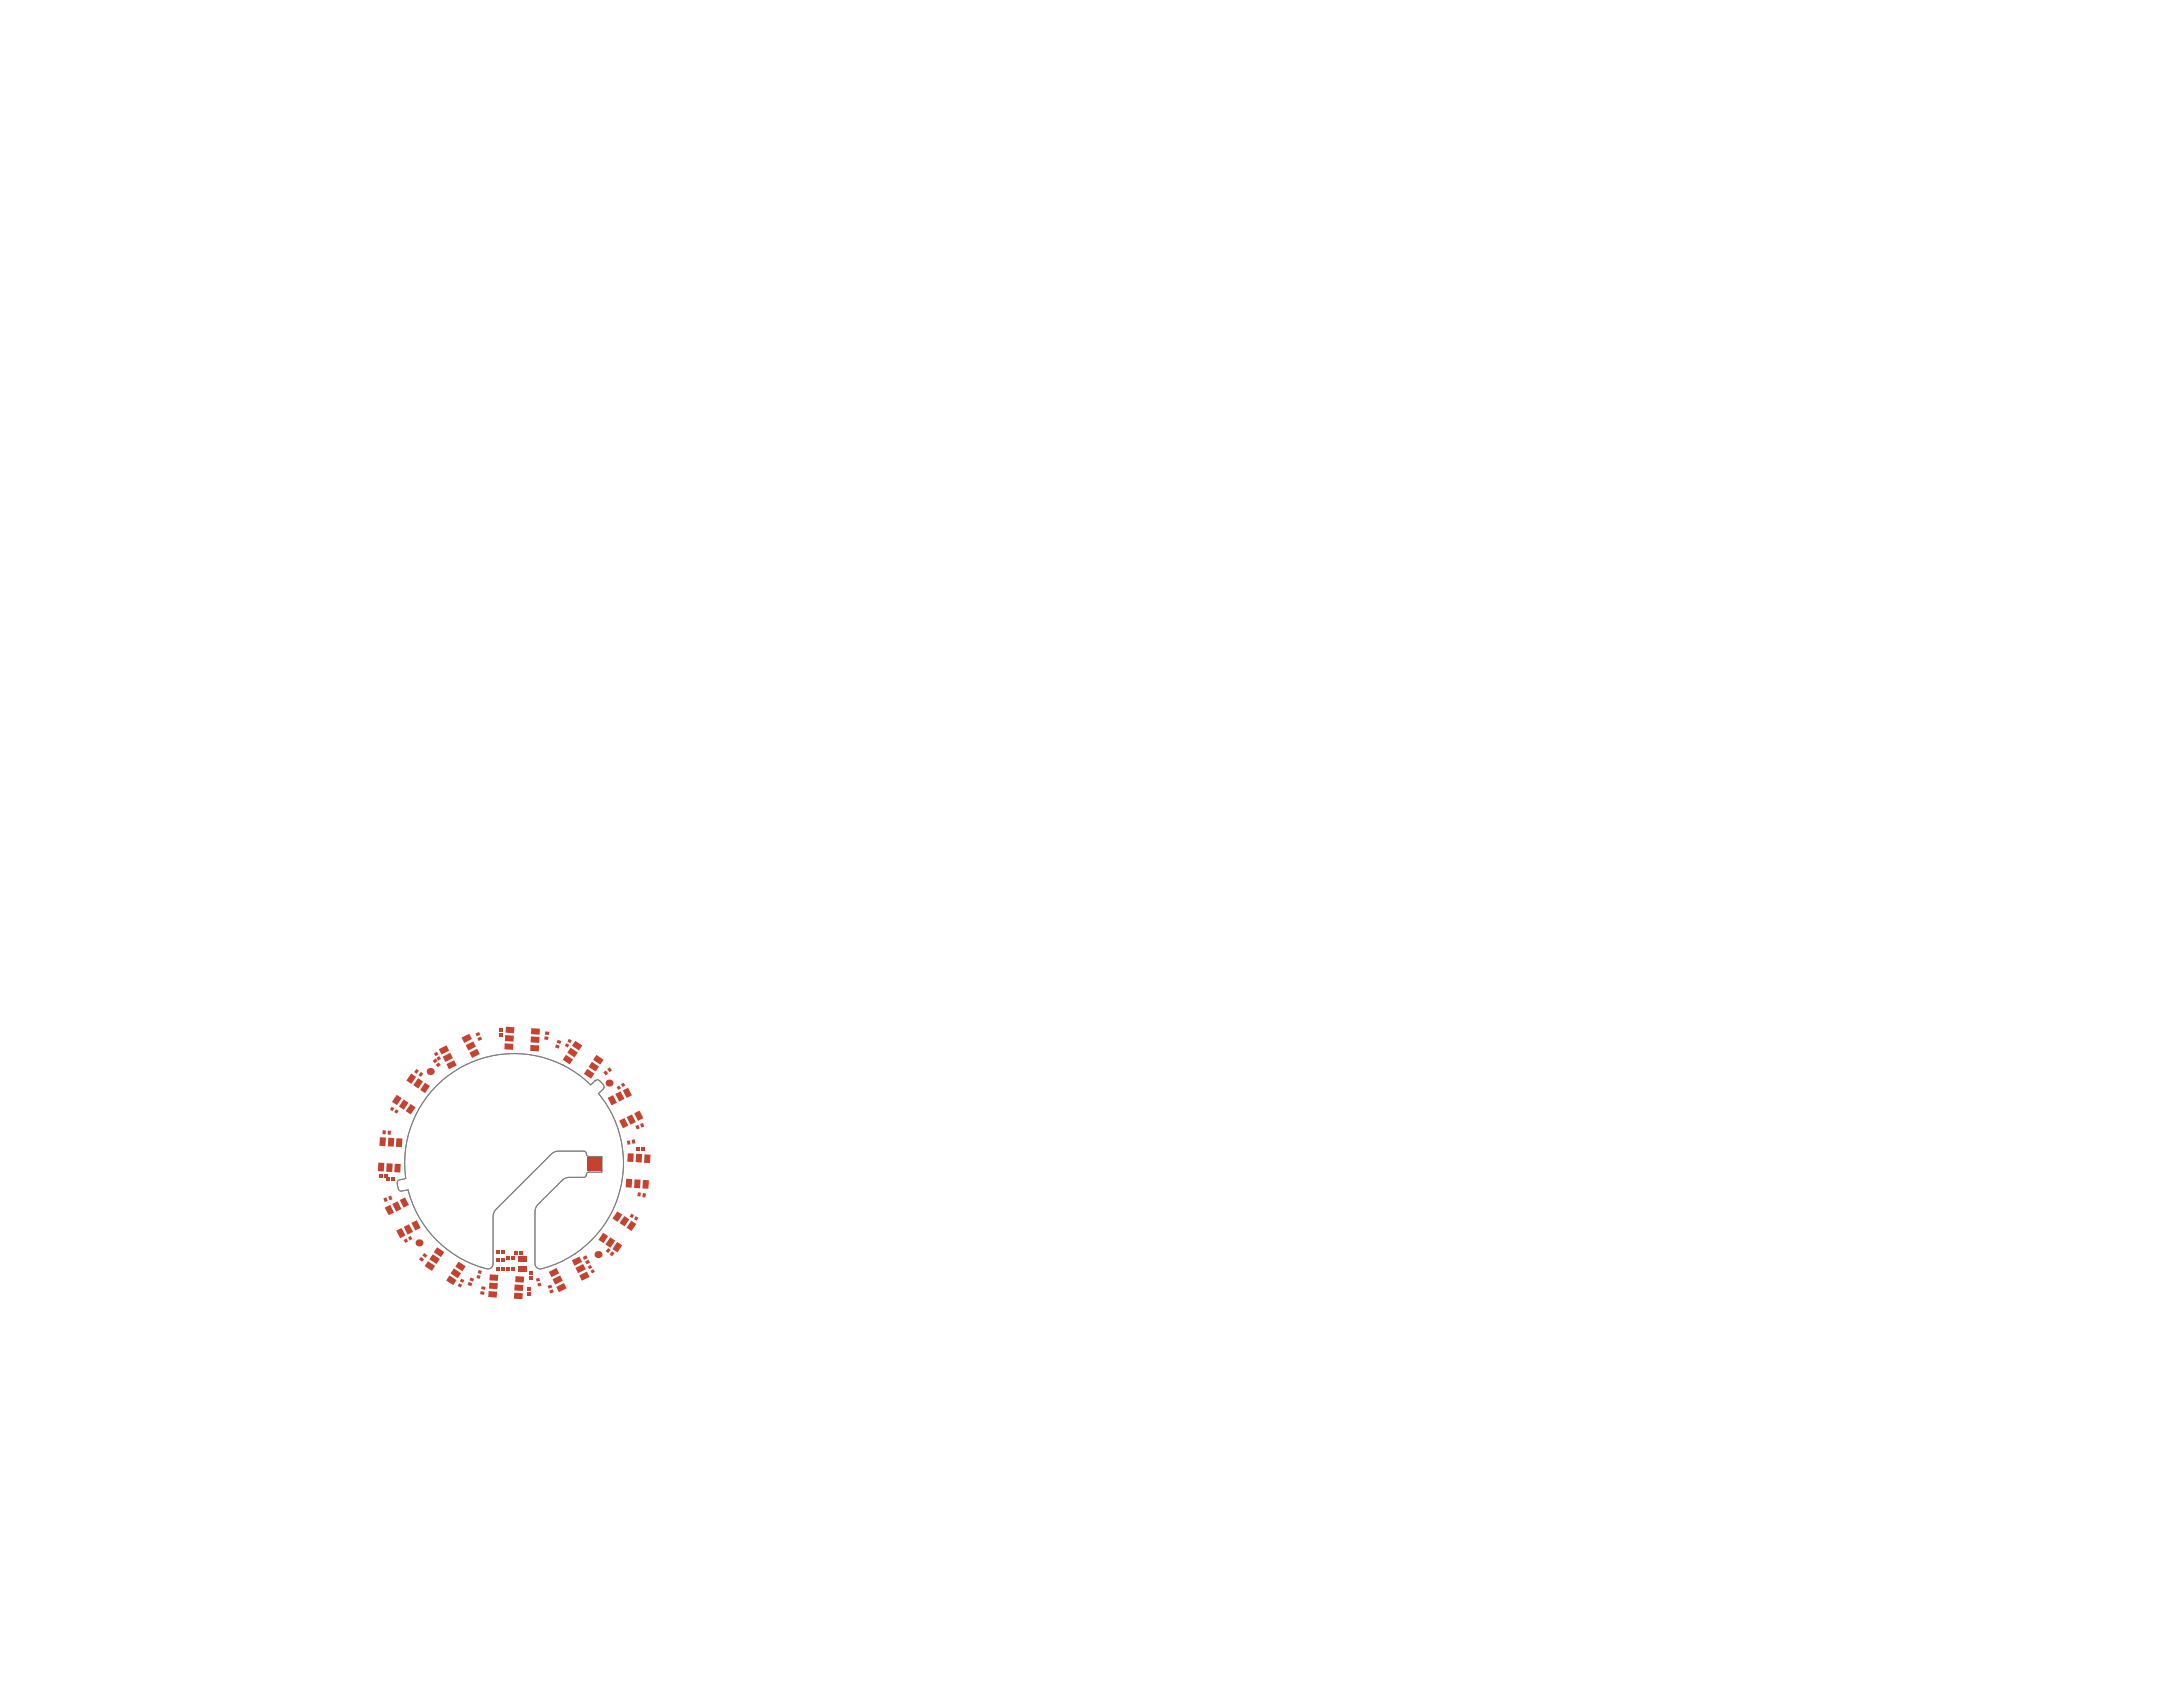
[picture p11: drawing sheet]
<svg xmlns="http://www.w3.org/2000/svg" width="279mm" height="216mm" viewBox="0 0 279 216" stroke-linecap="round" stroke-linejoin="round" font-family="sans-serif">
<path d="M55.9 138.9a14 14 0 0 1 16.1-2.6 14.1 14.1 0 0 1 3.6 2.5l.6-.5a.39 .39 0 0 1 .6 0l.4 .5a.39 .39 0 0 1 0 .6l-.6 .5a14 14 0 0 1-3 20.6l-1.6 .9-2.6 .9a.68 .68 0 0 1-.9-.6v-6.6a1.38 1.38 0 0 1 .4-1l3-3a1.38 1.38 0 0 1 1-.4h1.8a.3 .3 0 0 0 .3-.4 .32 .32 0 0 1 .4-.3h1.6v-2h-1.6a.32 .32 0 0 1-.3-.3 .35 .35 0 0 0-.4-.4h-3.2a1.3 1.3 0 0 0-1 .4l-7 7.1a1.3 1.3 0 0 0-.4 .9v6a.66 .66 0 0 1-.9 .6 14 14 0 0 1-10-10l-.7 .1a.36 .36 0 0 1-.5-.3l-.1-.3a.61 .61 0 0 1 .2-.8l.8-.2a13.9 13.9 0 0 1 4-11.9z" fill="none" stroke="#808080" stroke-width=".13"/>
<g fill="#c64230">
<circle cx="76.5" cy="160.6" r=".45"/>
<circle cx="78" cy="138.6" r=".45"/>
<circle cx="53.6" cy="159.1" r=".45"/>
<circle cx="55.1" cy="137.1" r=".45"/>
</g>
<g fill="#c64230">
<path d="M49.1 153.4l.3-.2 .2 .5-.4 .1z" fill-rule="evenodd"/>
<path d="M49.5 150.6h.4v.5h-.4z" fill-rule="evenodd"/>
<path d="M50.2 150.6h.4v.5h-.4z" fill-rule="evenodd"/>
<path d="M55.8 136.3l.3-.3 .3 .3-.4 .3z" fill-rule="evenodd"/>
<path d="M55.5 134.8l.4-.2 .2 .4-.4 .2z" fill-rule="evenodd"/>
<path d="M58.8 164.2l.3 .2-.1 .4-.4-.2z" fill-rule="evenodd"/>
<path d="M60.2 163.5l.5 .2-.2 .3-.4-.2z" fill-rule="evenodd"/>
<path d="M61.6 164.6l.5 .1v.4l-.5-.1z" fill-rule="evenodd"/>
<path d="M61.1 163.2l.4 .1-.1 .4-.4-.1z" fill-rule="evenodd"/>
<path d="M64.2 162.2h.4v.5h-.4z" fill-rule="evenodd"/>
<path d="M63.9 131.6h.5v.4h-.5z" fill-rule="evenodd"/>
<path d="M63.9 132.2h.5v.4h-.5z" fill-rule="evenodd"/>
<path d="M65.5 162.2h.4v.5h-.4z" fill-rule="evenodd"/>
<path d="M65.9 160.1h.4v.4h-.4z" fill-rule="evenodd"/>
<path d="M65.5 160.8h.4v.5h-.4z" fill-rule="evenodd"/>
<path d="M67.1 162h.4v.7h-.4z" fill-rule="evenodd"/>
<path d="M66.7 162h.3v.7h-.3z" fill-rule="evenodd"/>
<path d="M66.5 160.1h.4v.4h-.4z" fill-rule="evenodd"/>
<path d="M67.8 163.4h.4v.4h-.4z" fill-rule="evenodd"/>
<path d="M69.8 132l.5 .1-.1 .4-.5-.1z" fill-rule="evenodd"/>
<path d="M72.5 133.5l.4 .2-.2 .4-.4-.3z" fill-rule="evenodd"/>
<path d="M75.2 162.1l.4-.2 .2 .3-.4 .2z" fill-rule="evenodd"/>
<path d="M74.6 160.9l.4-.3 .2 .4-.4 .2z" fill-rule="evenodd"/>
<path d="M77.2 137.2l.3-.2 .3 .4-.3 .2z" fill-rule="evenodd"/>
<path d="M78.9 139.1l.4-.2 .2 .4-.4 .2z" fill-rule="evenodd"/>
<path d="M80.8 155.3l.4 .2-.3 .4-.3-.2z" fill-rule="evenodd"/>
<path d="M81.7 152.6h.3v.5h-.4z" fill-rule="evenodd"/>
<path d="M82.1 146.9h.4v.4h-.4z" fill-rule="evenodd"/>
<path d="M81.5 146.9h.4v.4h-.4z" fill-rule="evenodd"/>
<path d="M81.9 143.9l.4-.2 .2 .5-.4 .1z" fill-rule="evenodd"/>
<path d="M81.3 144.1l.4-.1 .2 .4-.4 .1z" fill-rule="evenodd"/>
<path d="M49.2 150.2h.4v.5h-.4z" fill-rule="evenodd"/>
<path d="M49 144.6l.4 .1v.5l-.5-.1z" fill-rule="evenodd"/>
<path d="M50.5 148.9l.8 .1-.1 1.1-.7-.1z" fill-rule="evenodd"/>
<path d="M50.7 142l.3 .2-.2 .3-.3-.2z" fill-rule="evenodd"/>
<path d="M51.7 158.7l.3-.2 .2 .4-.3 .2z" fill-rule="evenodd"/>
<path d="M53.3 136.8l.3 .2-.3 .4-.3-.2z" fill-rule="evenodd"/>
<path d="M55.9 135.4l.3-.2 .2 .3-.3 .2z" fill-rule="evenodd"/>
<path d="M59 163.6l.4 .2-.1 .4-.4-.2z" fill-rule="evenodd"/>
<path d="M60 164l.5 .2-.2 .4-.5-.2z" fill-rule="evenodd"/>
<path d="M61.5 165.2l.5 .1v.4l-.6-.1z" fill-rule="evenodd"/>
<path d="M61.3 162.5l.4 .2-.1 .3-.5-.1z" fill-rule="evenodd"/>
<path d="M61.1 132.8l.5-.1 .1 .3-.5 .2z" fill-rule="evenodd"/>
<path d="M64.2 160h.4v.4h-.4z" fill-rule="evenodd"/>
<path d="M64.2 161.1h.4v.4h-.4z" fill-rule="evenodd"/>
<path d="M66.7 160.8h.3v.6h-.3z" fill-rule="evenodd"/>
<path d="M67.1 160.8h.4v.6h-.4z" fill-rule="evenodd"/>
<path d="M67.8 162.7h.4v.4h-.4z" fill-rule="evenodd"/>
<path d="M67.9 133.7l1.1 .1v.8l-1.1-.1z" fill-rule="evenodd"/>
<path d="M69.7 132.6l.5 .1-.1 .4-.5-.1z" fill-rule="evenodd"/>
<path d="M71.2 133.7l.4 .1-.1 .4-.5-.2z" fill-rule="evenodd"/>
<path d="M74.9 161.5l.4-.3 .2 .4-.4 .2z" fill-rule="evenodd"/>
<path d="M77.8 159.7l.4 .3-.4 .4-.3-.3z" fill-rule="evenodd"/>
<path d="M77.7 136.8l.3-.2 .3 .4-.3 .2z" fill-rule="evenodd"/>
<path d="M78.8 140l.6-.3 .5 .9-.7 .4z" fill-rule="evenodd"/>
<path d="M80.1 150.9h.8l-.1 1.1-.7-.1z" fill-rule="evenodd"/>
<path d="M80.4 147.6h.7l-.1 1.1h-.7z" fill-rule="evenodd"/>
<path d="M80.2 146l.4-.1 .1 .5-.4 .1z" fill-rule="evenodd"/>
<path d="M81.4 147.7h.8l-.1 1.1-.7-.1z" fill-rule="evenodd"/>
<path d="M50.1 141.6l.4 .2-.3 .4-.3-.2z" fill-rule="evenodd"/>
<path d="M54.8 161.4l.9 .6-.4 .7-1-.7z" fill-rule="evenodd"/>
<path d="M54.3 160.4l.4 .3-.3 .3-.3-.3z" fill-rule="evenodd"/>
<path d="M51.2 153.6l.6-.4 .5 1-.6 .4z" fill-rule="evenodd"/>
<path d="M53.9 137.2l.3 .2-.3 .4-.3-.2z" fill-rule="evenodd"/>
<path d="M58.7 161.5l.9 .6-.4 .6-.9-.6z" fill-rule="evenodd"/>
<path d="M57.1 136.2l1-.5 .3 .6-.9 .5z" fill-rule="evenodd"/>
<path d="M60.1 134.7l1-.5 .3 .7-1 .5z" fill-rule="evenodd"/>
<path d="M60.9 132.2l.4-.1 .2 .4-.5 .1z" fill-rule="evenodd"/>
<path d="M62.6 164.1l1.1 .1v.8l-1.1-.1z" fill-rule="evenodd"/>
<path d="M62.7 163.1l1.1 .1-.1 .7h-1.1z" fill-rule="evenodd"/>
<path d="M64.8 162.2h.4v.5h-.4z" fill-rule="evenodd"/>
<path d="M63.6 162.2h.3v.5h-.3z" fill-rule="evenodd"/>
<path d="M66.3 162h.3v.7h-.3z" fill-rule="evenodd"/>
<path d="M64.8 160.8h.4v.5h-.4z" fill-rule="evenodd"/>
<path d="M68.8 164.3l.4-.2 .1 .4-.4 .2z" fill-rule="evenodd"/>
<path d="M70.1 164.6l.4-.2 .2 .4-.5 .1z" fill-rule="evenodd"/>
<path d="M67.5 164.7h.4v.4h-.4z" fill-rule="evenodd"/>
<path d="M68.6 163.7l.4-.2 .1 .4-.4 .1z" fill-rule="evenodd"/>
<path d="M71.4 133.1l.4 .1-.1 .4-.5-.2z" fill-rule="evenodd"/>
<path d="M68 131.6l1.1 .1v.7h-1.1z" fill-rule="evenodd"/>
<path d="M75.2 149.5h1.8v.3h-1.8z" fill-rule="evenodd"/>
<path d="M75.2 149.2h1.8v.3h-1.8z" fill-rule="evenodd"/>
<path d="M75.2 148.9h1.8v.2h-1.8z" fill-rule="evenodd"/>
<path d="M75.2 148.5h1.8v.3h-1.8z" fill-rule="evenodd"/>
<path d="M75.2 148.2h1.8v.3h-1.8z" fill-rule="evenodd"/>
<path d="M72.8 132.9l.4 .3-.2 .3-.4-.2z" fill-rule="evenodd"/>
<path d="M78.3 160.1l.3 .3-.3 .4-.3-.3z" fill-rule="evenodd"/>
<path d="M80.8 145.9l.4-.1 .1 .5-.4 .1z" fill-rule="evenodd"/>
<path d="M79.5 138.8l.3-.2 .2 .3-.3 .2z" fill-rule="evenodd"/>
<path d="M49.2 154.6l.7-.4 .5 1-.7 .3z" fill-rule="evenodd"/>
<path d="M49.7 153.1l.4-.1 .1 .5-.3 .1z" fill-rule="evenodd"/>
<path d="M49.5 148.9h.8l-.1 1.1h-.8z" fill-rule="evenodd"/>
<path d="M48.4 148.8h.8l-.1 1.1h-.7z" fill-rule="evenodd"/>
<path d="M48.5 150.2h.4v.5h-.4z" fill-rule="evenodd"/>
<path d="M48.6 145.5l.8 .1-.1 1.1-.7-.1z" fill-rule="evenodd"/>
<path d="M49.7 145.6l.8 .1-.1 1h-.8z" fill-rule="evenodd"/>
<path d="M49.6 144.7h.4v.5h-.4z" fill-rule="evenodd"/>
<path d="M52.2 158.4l.4-.2 .2 .4-.4 .2z" fill-rule="evenodd"/>
<path d="M53.9 160.8l.4 .4-.3 .3-.4-.3z" fill-rule="evenodd"/>
<path d="M51.7 157l.7-.3 .5 .9-.7 .4z" fill-rule="evenodd"/>
<path d="M52.7 156.5l.6-.3 .5 .9-.6 .4z" fill-rule="evenodd"/>
<path d="M50.7 145.7h.8l-.1 1.1h-.7z" fill-rule="evenodd"/>
<path d="M54.4 138.6l.6 .4-.6 .9-.6-.4z" fill-rule="evenodd"/>
<path d="M52.6 137.4l.7 .4-.7 .9-.6-.4z" fill-rule="evenodd"/>
<path d="M53.5 138l.6 .4-.6 .9-.6-.4z" fill-rule="evenodd"/>
<path d="M55.4 135.8l.4-.4 .2 .4-.4 .3z" fill-rule="evenodd"/>
<path d="M59.1 132.8l1-.5 .3 .7-1 .5z" fill-rule="evenodd"/>
<path d="M59.6 133.8l1-.5 .3 .6-1 .5z" fill-rule="evenodd"/>
<path d="M56.7 135.2l.9-.5 .4 .7-1 .5z" fill-rule="evenodd"/>
<path d="M56.2 134.3l1-.5 .3 .7-1 .5z" fill-rule="evenodd"/>
<path d="M62.5 165.2l1.1 .1v.8l-1.1-.1z" fill-rule="evenodd"/>
<path d="M65.8 165.4l1.1 .1v.8l-1.1-.1z" fill-rule="evenodd"/>
<path d="M63.6 160h.4v.4h-.4z" fill-rule="evenodd"/>
<path d="M63.5 161.1h.4v.4h-.4z" fill-rule="evenodd"/>
<path d="M66.3 160.8h.3v.6h-.3z" fill-rule="evenodd"/>
<path d="M64.7 132.5h1.1l-.1 .8-1.1-.1z" fill-rule="evenodd"/>
<path d="M64.7 131.4l1.1 .1v.7h-1.1z" fill-rule="evenodd"/>
<path d="M64.6 133.5l1.1 .1v.8l-1.1-.1z" fill-rule="evenodd"/>
<path d="M70.3 165.2l.5-.2 .1 .4-.5 .1z" fill-rule="evenodd"/>
<path d="M67.5 165.4h.4v.4h-.4z" fill-rule="evenodd"/>
<path d="M67.9 132.6l1.1 .1v.8l-1.1-.1z" fill-rule="evenodd"/>
<path d="M75.6 162.6l.3-.2 .2 .4-.3 .2z" fill-rule="evenodd"/>
<path d="M73.6 162.3l1-.5 .4 .6-1 .5z" fill-rule="evenodd"/>
<path d="M73.2 161.3l1-.5 .3 .7-1 .5z" fill-rule="evenodd"/>
<path d="M75.2 136.8l.9 .6-.4 .6-1-.6z" fill-rule="evenodd"/>
<path d="M73 134.1l1 .6-.5 .6-.9-.6z" fill-rule="evenodd"/>
<path d="M73.6 133.2l.9 .6-.4 .6-.9-.6z" fill-rule="evenodd"/>
<path d="M79 158.9l.6 .5-.6 .9-.6-.4z" fill-rule="evenodd"/>
<path d="M79.9 155.6l.6 .4-.6 1-.6-.5z" fill-rule="evenodd"/>
<path d="M80.8 156.2l.6 .4-.6 .9-.6-.4z" fill-rule="evenodd"/>
<path d="M79 155l.7 .5-.7 .9-.6-.5z" fill-rule="evenodd"/>
<path d="M81.4 155.6l.3 .2-.2 .4-.3-.2z" fill-rule="evenodd"/>
<path d="M82.3 152.7h.4l-.1 .6-.4-.1z" fill-rule="evenodd"/>
<path d="M82.3 151h.8l-.1 1.1h-.8z" fill-rule="evenodd"/>
<path d="M81.2 150.9l.8 .1-.1 1.1-.7-.1z" fill-rule="evenodd"/>
<path d="M82.5 147.7l.8 .1-.1 1.1-.8-.1z" fill-rule="evenodd"/>
<path d="M79.2 143.4l.7-.3 .5 1-.7 .3z" fill-rule="evenodd"/>
<path d="M81.2 142.5l.6-.4 .5 1-.6 .3z" fill-rule="evenodd"/>
<path d="M80.2 143l.7-.4 .5 1-.7 .3z" fill-rule="evenodd"/>
<path d="M79.7 139.5l.7-.3 .5 1-.7 .3z" fill-rule="evenodd"/>
<path d="M51.7 140.7l.6 .4-.6 .9-.6-.4z" fill-rule="evenodd"/>
<path d="M52.5 141.3l.7 .4-.6 .9-.7-.4z" fill-rule="evenodd"/>
<path d="M50.7 157.5l.7-.3 .5 .9-.7 .4z" fill-rule="evenodd"/>
<path d="M58.1 162.3l.9 .6-.4 .7-.9-.6z" fill-rule="evenodd"/>
<path d="M57.5 163.2l.9 .6-.4 .7-.9-.6z" fill-rule="evenodd"/>
<path d="M70.2 162.8l1-.5 .4 .7-1 .5z" fill-rule="evenodd"/>
<path d="M70.7 163.7l1-.5 .3 .7-.9 .5z" fill-rule="evenodd"/>
<path d="M74.1 163.2l1-.5 .3 .7-.9 .5z" fill-rule="evenodd"/>
<path d="M77.2 157.8l.6 .4-.6 .9-.6-.4z" fill-rule="evenodd"/>
<path d="M76.3 135l1 .6-.5 .6-.9-.6z" fill-rule="evenodd"/>
<path d="M75.8 135.9l.9 .6-.5 .6-.9-.6z" fill-rule="evenodd"/>
<path d="M65.9 164.4l1.1 .1-.1 .7h-1.1z" fill-rule="evenodd"/>
<path d="M71.2 164.7l1-.5 .3 .7-1 .5z" fill-rule="evenodd"/>
<path d="M55.9 159.6l1 .6-.5 .7-.9-.6z" fill-rule="evenodd"/>
<path d="M55.4 160.5l.9 .6-.4 .7-.9-.6z" fill-rule="evenodd"/>
<path d="M50.2 154.1l.7-.4 .5 1-.7 .4z" fill-rule="evenodd"/>
<path d="M50.8 140.1l.6 .4-.6 .9-.6-.4z" fill-rule="evenodd"/>
<path d="M78.1 158.3l.6 .5-.6 .9-.6-.4z" fill-rule="evenodd"/>
<path d="M77.8 140.5l.7-.3 .5 .9-.7 .4z" fill-rule="evenodd"/>
<path d="M66 163.3l1.1 .1-.1 .7h-1.1z" fill-rule="evenodd"/>
<path d="M72.4 135l.9 .6-.4 .6-.9-.6z" fill-rule="evenodd"/>
</g>
</svg>
